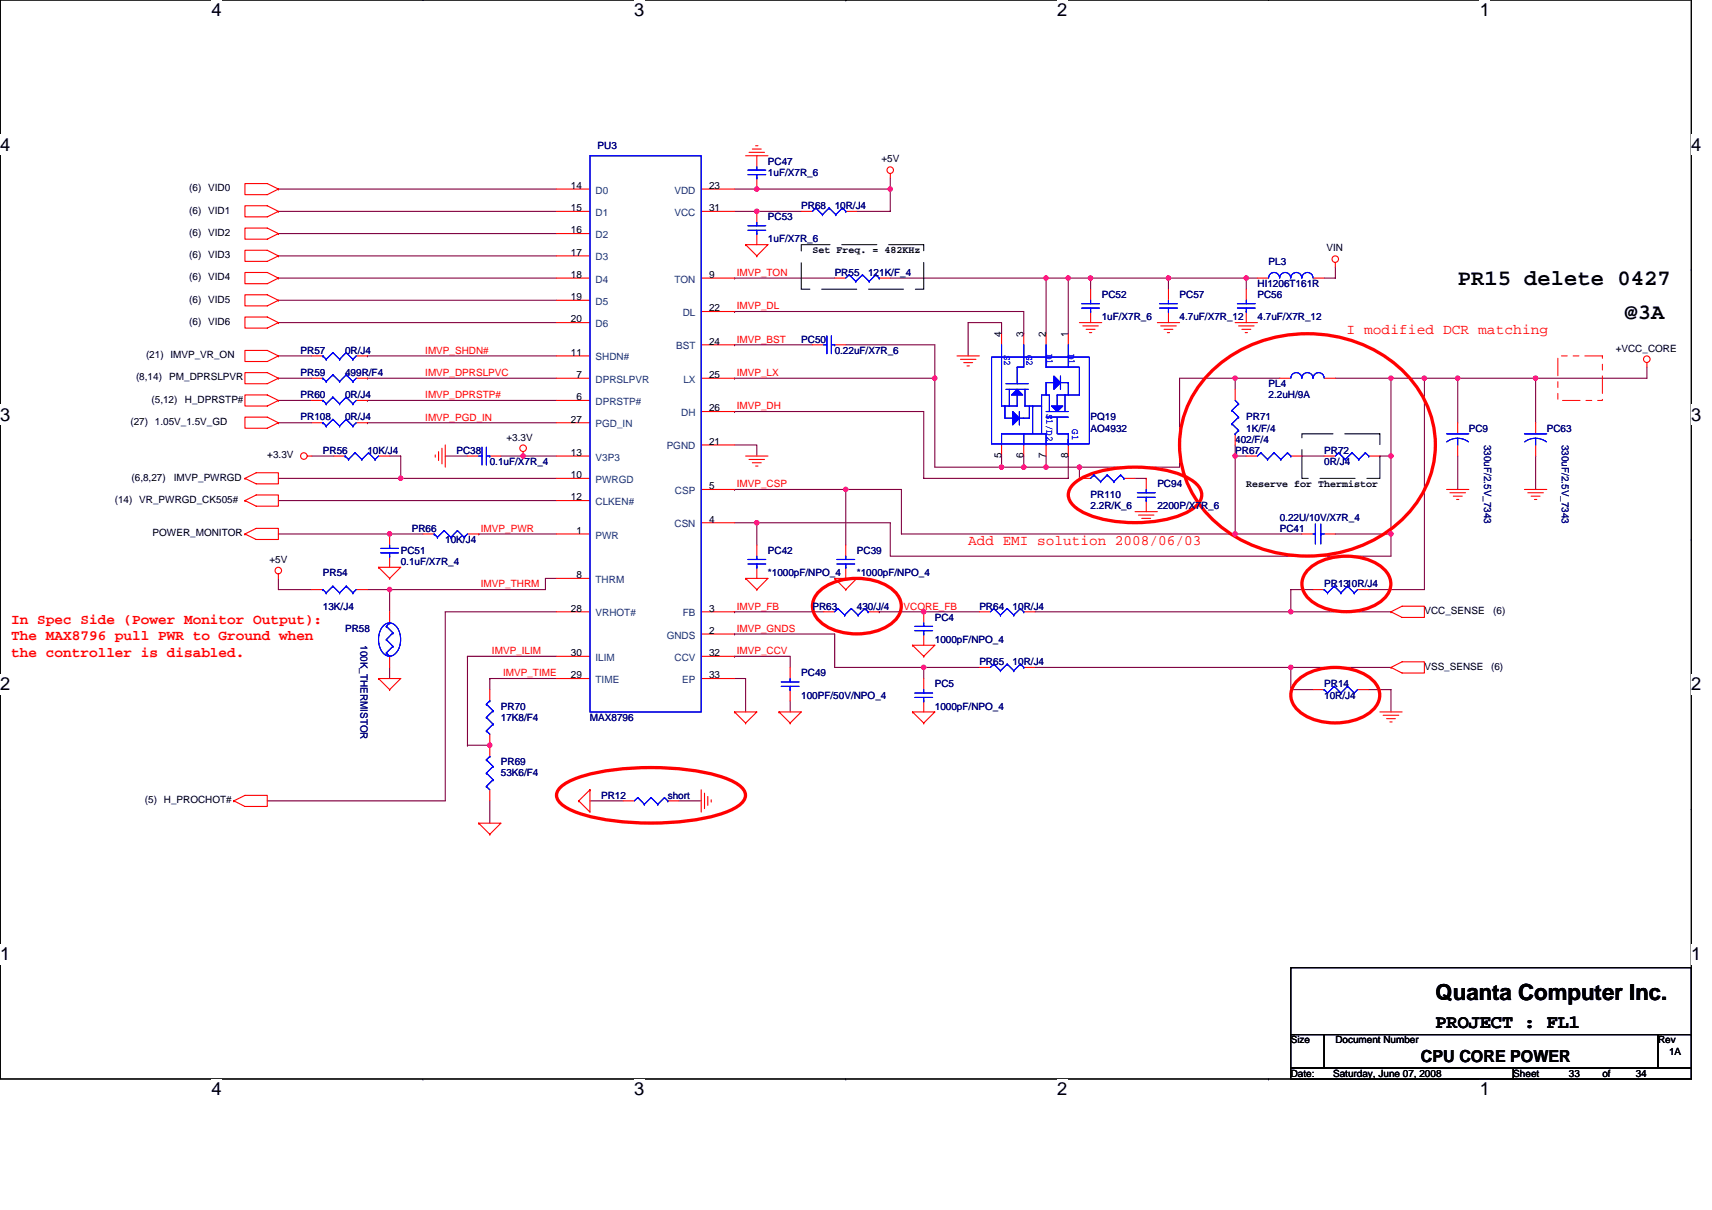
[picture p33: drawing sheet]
<svg xmlns="http://www.w3.org/2000/svg" width="297mm" height="210mm" viewBox="0 0 297 210" stroke-linecap="round" stroke-linejoin="round" font-family="sans-serif">
<defs><g id="words">
<g font-size="3.9">
<text x="252.9" y="49.5">PR15 delete 0427</text>
<text x="281.9" y="55.3">@3A</text>
<text x="249.1" y="173.5">Quanta Computer Inc.</text>
</g>
<text font-size="3.3" x="249.1" y="178.4">PROJECT : FL1</text>
<g font-size="3.2">
<text x="36.7" y="2.8">4</text>
<text x="110" y="2.8">3</text>
<text x="183.4" y="2.8">2</text>
<text x="256.7" y="2.8">1</text>
<text x="0" y="26.2">4</text>
<text x="293.5" y="26.2">4</text>
<text x="0" y="73">3</text>
<text x="293.5" y="73">3</text>
<text x="0" y="119.8">2</text>
<text x="293.5" y="119.8">2</text>
<text x="0" y="166.6">1</text>
<text x="293.5" y="166.6">1</text>
<text x="36.7" y="190.1">4</text>
<text x="110" y="190.1">3</text>
<text x="183.4" y="190.1">2</text>
<text x="256.7" y="190.1">1</text>
</g>
<text font-size="2.9" x="246.5" y="184.3">CPU CORE POWER</text>
<g font-size="2.5" fill="#f00">
<text x="233.6" y="58">I modified DCR matching</text>
<text x="168" y="94.6">Add EMI solution 2008/06/03</text>
<text x="2" y="108.3">In Spec Side (Power Monitor Output):</text>
<text x="2" y="111.1">The MAX8796 pull PWR to Ground when</text>
<text x="2" y="113.9">the controller is disabled.</text>
</g>
<g font-size="1.7" fill="#000080">
<text x="103.7" y="25.9">PU3</text>
<text x="133.2" y="28.6">PC47</text>
<text x="133.2" y="30.5">1uF/X7R_6</text>
<text x="133.2" y="38.2">PC53</text>
<text x="139" y="36.3">PR68</text>
<text x="144.8" y="36.3">10R/J4</text>
<text x="133.2" y="42.1">1uF/X7R_6</text>
<text x="144.8" y="47.9">PR55</text>
<text x="150.6" y="47.9">121K/F_4</text>
<text x="220.1" y="46">PL3</text>
<text x="191.2" y="51.7">PC52</text>
<text x="204.7" y="51.7">PC57</text>
<text x="218.2" y="49.8">HI1206T161R</text>
<text x="218.2" y="51.7">PC56</text>
<text x="139" y="59.5">PC50</text>
<text x="191.2" y="55.6">1uF/X7R_6</text>
<text x="204.7" y="55.6">4.7uF/X7R_12</text>
<text x="218.2" y="55.6">4.7uF/X7R_12</text>
<text x="52.2" y="65.3">PR59</text>
<text x="52.2" y="61.4">PR57</text>
<text x="59.9" y="65.3">499R/F4</text>
<text x="59.9" y="61.4">0R/J4</text>
<text x="144.8" y="61.4">0.22uF/X7R_6</text>
<text x="52.2" y="69.1">PR60</text>
<text x="59.9" y="69.1">0R/J4</text>
<text x="220.1" y="67.2">PL4</text>
<text x="220.1" y="69.1">2.2uH/9A</text>
<text x="52.2" y="73">PR108</text>
<text x="59.9" y="73">0R/J4</text>
<text x="189.2" y="73">PQ19</text>
<text x="189.2" y="74.9">AO4932</text>
<text x="214.3" y="76.8">402/F/4</text>
<text x="216.2" y="73">PR71</text>
<text x="216.2" y="74.9">1K/F/4</text>
<text x="254.8" y="74.9">PC9</text>
<text x="257.5" y="77.2" transform="rotate(90 257.5 77.2)">330uF/2.5V_7343</text>
<text x="268.4" y="74.9">PC63</text>
<text x="271" y="77.2" transform="rotate(90 271 77.2)">330uF/2.5V_7343</text>
<text x="56" y="78.8">PR56</text>
<text x="63.7" y="78.8">10K/J4</text>
<text x="79.2" y="78.8">PC38</text>
<text x="85" y="80.7">0.1uF/X7R_4</text>
<text x="214.3" y="78.8">PR67</text>
<text x="229.8" y="78.8">PR72</text>
<text x="229.8" y="80.7">0R/J4</text>
<text x="189.2" y="86.5">PR110</text>
<text x="189.2" y="88.4">2.2R/K_6</text>
<text x="200.8" y="84.6">PC94</text>
<text x="200.8" y="88.4">2200P/X7R_6</text>
<text x="71.5" y="92.3">PR66</text>
<text x="77.3" y="94.2">10K/J4</text>
<text x="222" y="92.3">PC41</text>
<text x="222" y="90.3">0.22U/10V/X7R_4</text>
<text x="56" y="100">PR54</text>
<text x="69.5" y="96.1">PC51</text>
<text x="69.5" y="98.1">0.1uF/X7R_4</text>
<text x="133.2" y="96.1">PC42</text>
<text x="133.2" y="100">*1000pF/NPO_4</text>
<text x="148.7" y="96.1">PC39</text>
<text x="148.7" y="100">*1000pF/NPO_4</text>
<text x="229.8" y="101.9">PR1310R/J4</text>
<text x="56" y="105.8">13K/J4</text>
<text x="141" y="105.8">PR63</text>
<text x="148.7" y="105.8">430/J/4</text>
<text x="162.2" y="107.7">PC4</text>
<text x="169.9" y="105.8">PR64</text>
<text x="175.7" y="105.8">10R/J4</text>
<text x="59.9" y="109.6">PR58</text>
<text x="62.5" y="112" transform="rotate(90 62.5 112)">100K_THERMISTOR</text>
<text x="162.2" y="111.6">1000pF/NPO_4</text>
<text x="139" y="117.4">PC49</text>
<text x="162.2" y="119.3">PC5</text>
<text x="169.9" y="115.4">PR65</text>
<text x="175.7" y="115.4">10R/J4</text>
<text x="229.8" y="119.3">PR14</text>
<text x="86.9" y="123.2">PR70</text>
<text x="86.9" y="125.1">17K8/F4</text>
<text x="102.4" y="125.1">MAX8796</text>
<text x="139" y="121.2">100PF/50V/NPO_4</text>
<text x="162.2" y="123.2">1000pF/NPO_4</text>
<text x="229.8" y="121.2">10R/J4</text>
<text x="86.9" y="132.8">PR69</text>
<text x="86.9" y="134.7">53K6/F4</text>
<text x="104.3" y="138.6">PR12</text>
<text x="115.9" y="138.6">short</text>
</g>
<g font-size="1.7">
<text x="152.9" y="28.2">+5V</text>
<text x="32.8" y="33.2">(6) VID0</text>
<text x="99.1" y="32.8">14</text>
<text x="123" y="32.8">23</text>
<text x="32.8" y="37.1">(6) VID1</text>
<text x="32.8" y="40.9">(6) VID2</text>
<text x="99.1" y="36.7">15</text>
<text x="99.1" y="40.5">16</text>
<text x="123" y="36.7">31</text>
<text x="32.8" y="44.8">(6) VID3</text>
<text x="99.1" y="44.4">17</text>
<text x="141" y="43.9">Set Freq. = 482KHz</text>
<text x="230.1" y="43.6">VIN</text>
<text x="32.8" y="48.6">(6) VID4</text>
<text x="32.8" y="52.5">(6) VID5</text>
<text x="99.1" y="48.2">18</text>
<text x="99.1" y="52.1">19</text>
<text x="123" y="48.2">9</text>
<text x="32.8" y="56.4">(6) VID6</text>
<text x="99.1" y="56">20</text>
<text x="123" y="59.8">24</text>
<text x="123" y="54">22</text>
<text x="173.8" y="58.5" transform="rotate(-90 173.8 58.5)">4</text>
<text x="177.6" y="58.5" transform="rotate(-90 177.6 58.5)">3</text>
<text x="181.5" y="58.5" transform="rotate(-90 181.5 58.5)">2</text>
<text x="185.3" y="58.5" transform="rotate(-90 185.3 58.5)">1</text>
<text x="25.3" y="62.2">(21) IMVP_VR_ON</text>
<text x="99.1" y="61.7">11</text>
<text x="100" y="65.6">7</text>
<text x="123" y="65.6">25</text>
<text x="280.3" y="61">+VCC_CORE</text>
<text x="23.6" y="66">(8,14)</text>
<text x="26.3" y="69.9">(5,12)</text>
<text x="29.4" y="66">PM_DPRSLPVR</text>
<text x="32.1" y="69.9">H_DPRSTP#</text>
<text x="100" y="69.5">6</text>
<text x="123" y="71.4">26</text>
<text x="22.6" y="73.7">(27) 1.05V_1.5V_GD</text>
<text x="87.9" y="76.5">+3.3V</text>
<text x="99.1" y="73.3">27</text>
<text x="123" y="77.2">21</text>
<text x="22.8" y="83.4">(6,8,27)</text>
<text x="30.2" y="83.4">IMVP_PWRGD</text>
<text x="46.4" y="79.5">+3.3V</text>
<text x="99.1" y="79.1">13</text>
<text x="99.1" y="83">10</text>
<text x="173.8" y="79.5" transform="rotate(-90 173.8 79.5)">5</text>
<text x="177.6" y="79.5" transform="rotate(-90 177.6 79.5)">6</text>
<text x="181.5" y="79.5" transform="rotate(-90 181.5 79.5)">7</text>
<text x="185.3" y="79.5" transform="rotate(-90 185.3 79.5)">8</text>
<text x="19.9" y="87.2">(14) VR_PWRGD_CK505#</text>
<text x="99.1" y="86.8">12</text>
<text x="123" y="84.9">5</text>
<text x="216.2" y="84.4">Reserve for Thermistor</text>
<text x="26.5" y="93">POWER_MONITOR</text>
<text x="100" y="92.6">1</text>
<text x="123" y="90.7">4</text>
<text x="46.8" y="97.7">+5V</text>
<text x="100" y="100.4">8</text>
<text x="99.1" y="106.2">28</text>
<text x="123" y="106.2">3</text>
<text x="247.1" y="106.6">VCC_SENSE</text>
<text x="259.1" y="106.6">(6)</text>
<text x="99.1" y="113.9">30</text>
<text x="123" y="113.9">32</text>
<text x="123" y="110">2</text>
<text x="99.1" y="117.7">29</text>
<text x="123" y="117.7">33</text>
<text x="247.1" y="116.2">VSS_SENSE</text>
<text x="258.7" y="116.2">(6)</text>
<text x="25.1" y="139.4">(5) H_PROCHOT#</text>
<text x="224" y="181.1">Size</text>
<text x="231.7" y="181.1">Document Number</text>
<text x="287.7" y="181.1">Rev</text>
<text x="289.6" y="183">1A</text>
<text x="224" y="186.9">Date:</text>
<text x="231.3" y="186.9">Saturday, June 07, 2008</text>
<text x="262.6" y="186.9">Sheet</text>
<text x="272.2" y="186.9">33</text>
<text x="278" y="186.9">of</text>
<text x="283.8" y="186.9">34</text>
</g>
<g font-size="1.7" fill="#004080">
<text x="103.3" y="33.6">D0</text>
<text x="117" y="33.6">VDD</text>
<text x="103.3" y="37.5">D1</text>
<text x="103.3" y="41.3">D2</text>
<text x="117" y="37.5">VCC</text>
<text x="103.3" y="45.2">D3</text>
<text x="103.3" y="49">D4</text>
<text x="103.3" y="52.9">D5</text>
<text x="117" y="49">TON</text>
<text x="103.3" y="56.8">D6</text>
<text x="118.5" y="54.8">DL</text>
<text x="103.3" y="62.5">SHDN#</text>
<text x="117.3" y="60.6">BST</text>
<text x="103.3" y="66.4">DPRSLPVR</text>
<text x="103.3" y="70.3">DPRSTP#</text>
<text x="118.6" y="66.4">LX</text>
<text x="103.3" y="74.1">PGD_IN</text>
<text x="115.7" y="78">PGND</text>
<text x="118.2" y="72.2">DH</text>
<text x="103.3" y="79.9">V3P3</text>
<text x="103.3" y="83.8">PWRGD</text>
<text x="103.3" y="87.7">CLKEN#</text>
<text x="117.1" y="85.7">CSP</text>
<text x="103.3" y="93.5">PWR</text>
<text x="117" y="91.5">CSN</text>
<text x="103.3" y="101.2">THRM</text>
<text x="103.3" y="107">VRHOT#</text>
<text x="118.5" y="107">FB</text>
<text x="115.7" y="110.8">GNDS</text>
<text x="103.3" y="118.5">TIME</text>
<text x="103.3" y="114.7">ILIM</text>
<text x="117" y="114.7">CCV</text>
<text x="118.4" y="118.5">EP</text>
</g>
<g font-size="1.7" fill="#f00">
<text x="127.8" y="47.9">IMVP_TON</text>
<text x="127.8" y="53.7">IMVP_DL</text>
<text x="127.8" y="59.5">IMVP_BST</text>
<text x="73.8" y="61.4">IMVP_SHDN#</text>
<text x="73.8" y="65.3">IMVP_DPRSLPVC</text>
<text x="127.8" y="65.3">IMVP_LX</text>
<text x="73.8" y="69.1">IMVP_DPRSTP#</text>
<text x="127.8" y="71">IMVP_DH</text>
<text x="73.8" y="73">IMVP_PGD_IN</text>
<text x="127.8" y="84.6">IMVP_CSP</text>
<text x="83.4" y="92.3">IMVP_PWR</text>
<text x="83.4" y="101.9">IMVP_THRM</text>
<text x="127.8" y="105.8">IMVP_FB</text>
<text x="156.8" y="105.8">VCORE_FB</text>
<text x="85.4" y="113.5">IMVP_ILIM</text>
<text x="127.8" y="113.5">IMVP_CCV</text>
<text x="127.8" y="109.6">IMVP_GNDS</text>
<text x="87.3" y="117.4">IMVP_TIME</text>
</g>
<g font-size="1.7" fill="#00f">
<text x="174.2" y="61.6" transform="rotate(90 174.2 61.6)">S2</text>
<text x="178.1" y="61.6" transform="rotate(90 178.1 61.6)">G2</text>
<text x="181.6" y="61.4" transform="rotate(90 181.6 61.4)">D1</text>
<text x="185.4" y="61.4" transform="rotate(90 185.4 61.4)">D1</text>
<text x="181.6" y="71.8" transform="rotate(90 181.6 71.8)">S1/D2</text>
<text x="186" y="74.5" transform="rotate(90 186 74.5)">G1</text>
</g>
</g></defs>
<path d="M0 0h293.5v187.2h-293.5z" fill="none" stroke="#000" stroke-width=".19"/>
<g fill="#fff">
<path d="M36.7 0h1.8v3.5h-1.8z"/>
<path d="M36.7 187.2h1.8v3.6h-1.8z"/>
</g>
<path d="M73.4 0h.1M73.4 187.2h.1" fill="none" stroke="#000" stroke-width=".19"/>
<g fill="#fff">
<path d="M110 0h1.8v3.5h-1.8z"/>
<path d="M110 187.2h1.8v3.6h-1.8z"/>
</g>
<path d="M146.7 0h.1M146.7 187.2h.1" fill="none" stroke="#000" stroke-width=".19"/>
<path d="M146.7 0h.1" fill="none" stroke="#000" stroke-width=".17"/>
<g fill="#fff">
<path d="M183.4 0h1.8v3.5h-1.8z"/>
<path d="M183.4 187.2h1.8v3.6h-1.8z"/>
</g>
<path d="M220.1 0h.1M220.1 187.2h.1" fill="none" stroke="#000" stroke-width=".19"/>
<g fill="#fff">
<path d="M256.7 0h1.8v3.5h-1.8z"/>
<path d="M256.7 187.2h1.8v3.6h-1.8z"/>
<path d="M0 23.4h1.8v3.5h-1.8z"/>
<path d="M293.5 23.4h1.7v3.5h-1.7z"/>
<path d="M0 70.2h1.8v3.5h-1.8z"/>
<path d="M293.5 70.2h1.7v3.5h-1.7z"/>
</g>
<path d="M0 46.8h.1M293.5 46.8h.1" fill="none" stroke="#000" stroke-width=".19"/>
<g fill="#fff">
<path d="M0 117h1.8v3.5h-1.8z"/>
<path d="M293.5 117h1.7v3.5h-1.7z"/>
</g>
<path d="M0 93.6h.1M293.5 93.6h.1" fill="none" stroke="#000" stroke-width=".19"/>
<g fill="#fff">
<path d="M0 163.8h1.8v3.5h-1.8z"/>
<path d="M293.5 163.8h1.7v3.5h-1.7z"/>
</g>
<path d="M0 140.4h.1M293.5 140.4h.1M224 167.9h69.5v11.6h-69.5zM224 179.5h5.8v5.8h-5.8zM229.8 179.5h57.9v5.8h-57.9zM287.7 179.5h5.8v5.8h-5.8zM224 185.3h38.6v1.9h-38.6zM262.6 185.3h30.9v1.9h-30.9z" fill="none" stroke="#000" stroke-width=".19"/>
<g fill="none" stroke="#800040" stroke-width=".19">
<path d="M48.3 36.7h48.3M48.3 32.8h48.3M127.4 32.8h3.9M127.4 36.7h3.9M131.3 36.7h.1M131.3 32.8h23.2v3.9h-5.8M131.3 32.8h.1M131.3 36.7h7.7M154.5 30.9v1.9M48.3 56h48.3M48.3 52.1h48.3M48.3 48.3h48.3"/>
<path d="M48.3 44.4h48.3M48.3 40.5h48.3M127.4 59.8h.1M127.4 48.3h.1M127.4 54.1h.1M127.4 54.1h50.2v3.8M127.4 59.8h13.6M127.4 48.3h17.4M146.7 59.8h15.5v5.8M154.5 48.3h27M173.8 57.9v-1.9h-5.8v5.8M181.5 48.3v9.6"/>
<path d="M181.5 48.3h3.9v9.6M181.5 48.3h.1M185.4 48.3h.1M185.4 48.3h32.8M189.2 48.3v1.9M189.2 48.3h.1M202.7 48.3v1.9M202.7 48.3h.1M216.2 48.3v1.9M216.2 48.3h.1M231.7 46.3v2h-1.9M48.3 73.4h5.8"/>
<path d="M48.3 69.5h5.8M48.3 65.6h5.8M48.3 61.8h5.8M54.1 79.1h3.9M63.8 61.8h.1M63.8 65.6h.1M63.8 69.5h.1M63.8 73.4h.1M63.8 61.8h32.8M63.8 65.6h32.8M63.8 69.5h32.8M63.8 73.4h32.8"/>
<path d="M67.6 79.1h1.9v3.9M77.3 79.1h3.8M86.9 79.1h3.9M90.8 79.1h.1M90.8 79.1h5.8M127.4 71.4h.1M127.4 65.6h.1M127.4 77.2h3.9v1.9M127.4 71.4h32.9v11.6h25.1v-3.9M127.4 65.6h34.8M162.2 65.6h.1M162.2 65.6v15.5h11.6"/>
<path d="M173.8 79.1v2M177.6 79.1v2M181.5 79.1v2M214.3 79.1h.1M214.3 79.1h1.9M214.3 77.2v1.9M214.3 65.6h-9.6v15.5h-17.4M214.3 65.6h.1M214.3 65.6v2M214.3 65.6h7.7M214.3 79.1v13.6M225.9 79.1h3.9"/>
<path d="M231.7 65.6h9.6M239.4 79.1h.1M239.4 79.1h1.9M241.3 79.1v13.6M241.3 79.1h.1M241.3 65.6h5.8M241.3 65.6v13.5M247.1 65.6h5.8M247.1 65.6v36.7h-9.6M247.1 65.6h.1M252.9 65.6v7.8M252.9 65.6h13.5v7.8"/>
<path d="M252.9 65.6h.1M252.9 79.1v5.8M266.4 65.6h.1M266.4 79.1v5.8M285.7 63.7v1.9h-19.3M48.3 86.9h48.3M48.3 92.7h19.3M48.3 83h21.2M67.6 92.7h.1M67.6 92.7h5.8M69.5 83h.1M69.5 83h27.1"/>
<path d="M83.1 92.7h.1M83.1 92.7h13.5M127.4 84.9h29v7.8h57.9M127.4 84.9h.1M127.4 90.7h3.9M131.3 90.7h.1M131.3 90.7v3.9M131.3 90.7h23.2v5.8h86.8v-3.8M146.7 84.9h.1M146.7 84.9v9.7M173.8 81.1h.1M173.8 81.1h7.7"/>
<path d="M177.6 81.1h.1M181.5 81.1h5.8v1.9M181.5 81.1h.1M187.3 81.1h.1M196.9 83h2M198.9 83h.1M214.3 92.7h11.6M231.7 92.7h9.6M241.3 92.7h.1M48.3 100.4v1.9h5.8M63.8 102.3h3.8M67.6 102.3h.1"/>
<path d="M67.6 115.8v2M67.6 102.3v3.9M81.1 113.9h.1M81.1 113.9v15.4M81.1 113.9h15.5M85 117.8h.1M85 117.8v1.9M85 117.8h11.6M96.6 106.2h-19.3v32.8h-30.9M96.6 100.4h-2v1.9h-27M127.4 117.8h2v5.7M127.4 113.9h.1"/>
<path d="M127.4 113.9h9.7v1.9M127.4 110h.1M127.4 106.2h.1M127.4 110h17.4v5.8h15.5M127.4 106.2h15.5M152.5 106.2h.1M152.5 106.2h17.4M160.3 106.2h.1M160.3 115.8h.1M160.3 115.8v2M160.3 115.8h9.6M179.6 106.2h44.4"/>
<path d="M179.6 115.8h44.4M224 106.2h.1M224 115.8h.1M224 115.8v3.9h3.8M224 115.8h17.3M227.8 102.3h-3.8v3.9h17.3M237.5 119.7h3.8v3.8M81.1 129.3h.1M81.1 129.3h3.9M85 139v3.9M102.4 139h5.7M117.8 139h3.9"/>
<path d="M137.1 121.6v1.9"/>
</g>
<g fill="#f0f" stroke="#f0f" stroke-width=".19">
<circle cx="69.5" cy="83" r=".38"/>
<circle cx="85" cy="129.3" r=".38"/>
<circle cx="131.3" cy="90.7" r=".38"/>
<circle cx="146.7" cy="84.9" r=".38"/>
<circle cx="67.6" cy="102.3" r=".38"/>
<circle cx="131.3" cy="36.7" r=".38"/>
<circle cx="214.3" cy="92.6" r=".38"/>
<circle cx="214.3" cy="79.1" r=".37"/>
<circle cx="67.6" cy="92.6" r=".38"/>
<circle cx="241.3" cy="92.6" r=".38"/>
<circle cx="160.3" cy="106.2" r=".38"/>
<circle cx="160.3" cy="115.8" r=".38"/>
<circle cx="223.9" cy="106.2" r=".38"/>
<circle cx="154.5" cy="32.8" r=".38"/>
<circle cx="131.3" cy="32.8" r=".38"/>
<circle cx="252.9" cy="65.6" r=".38"/>
<circle cx="266.4" cy="65.6" r=".38"/>
<circle cx="90.8" cy="79.1" r=".38"/>
<circle cx="216.2" cy="48.2" r=".38"/>
<circle cx="189.2" cy="48.2" r=".38"/>
<circle cx="202.7" cy="48.2" r=".38"/>
<circle cx="185.3" cy="48.2" r=".38"/>
<circle cx="181.5" cy="48.2" r=".38"/>
<circle cx="162.2" cy="65.6" r=".38"/>
<circle cx="187.3" cy="81.1" r=".38"/>
<circle cx="173.8" cy="81.1" r=".38"/>
<circle cx="177.6" cy="81.1" r=".38"/>
<circle cx="214.3" cy="65.6" r=".37"/>
<circle cx="223.9" cy="115.8" r=".38"/>
<circle cx="241.3" cy="79.1" r=".37"/>
<circle cx="241.3" cy="65.6" r=".37"/>
<circle cx="247.1" cy="65.6" r=".38"/>
<circle cx="181.5" cy="81.1" r=".38"/>
</g>
<g fill="none" stroke="#f00" stroke-width=".19">
<path d="M42.5 31.9h3.9l1.9 .9-1.9 1h-3.9zM42.5 35.7h3.9l1.9 1-1.9 .9h-3.9zM42.5 39.6h3.9l1.9 .9-1.9 1h-3.9zM48.3 32.8h.1M48.3 36.7h.1M96.6 32.8h5.8M96.6 36.7h5.8M121.7 32.8h5.7M121.7 36.7h5.7M129.4 27h3.8M130 26.4h2.6M130.5 25.9h1.6"/>
<path d="M131.1 25.3h.4M131.3 27v2M131.3 30.9v1.9M131.3 36.7v1.9M139 36.7h2M146.7 36.7h2M154.5 30.1v.8M42.5 43.4h3.9l1.9 1-1.9 1h-3.9zM42.5 47.3h3.9l1.9 1-1.9 .9h-3.9zM42.5 51.2h3.9l1.9 .9-1.9 1h-3.9zM42.5 55h3.9l1.9 1-1.9 .9h-3.9zM48.3 40.5h.1"/>
<path d="M48.3 44.4h.1M48.3 48.3h.1M48.3 52.1h.1M48.3 56h.1M96.6 48.3h5.8M96.6 40.5h5.8M96.6 44.4h5.8M96.6 52.1h5.8M96.6 56h5.8M121.7 59.8h5.7M121.7 48.3h5.7M121.7 54.1h5.7"/>
<path d="M129.4 42.5h3.8l-1.9 1.9M129.4 42.5h.1M129.4 42.5l1.9 1.9M131.3 44.4h.1M131.3 40.5v2M141 59.8h1.9M144.8 59.8h1.9M144.8 48.3h1.9M152.5 48.3h2M173.8 57.9v1.9M177.6 57.9v1.9M181.5 57.9v1.9"/>
<path d="M185.4 57.9v1.9M187.3 56h3.9M187.9 56.6h2.7M188.4 57.1h1.6M189 57.7h.4M189.2 50.2v1.9M189.2 54.1v1.9M200.8 56h3.9M201.4 56.6h2.7M202 57.1h1.5M202.5 57.7h.4M202.7 50.2v1.9"/>
<path d="M202.7 54.1v1.9M214.3 56h3.9M214.9 56.6h2.7M215.5 57.1h1.5M216 57.7h.4M216.2 50.2v1.9M216.2 54.1v1.9M218.2 48.3h1.9M227.8 48.3h2M231.7 45.6v.7M42.5 60.8h3.9l1.9 1-1.9 .9h-3.9zM42.5 64.7h3.9l1.9 .9-1.9 1h-3.9z"/>
<path d="M42.5 68.5h3.9l1.9 1-1.9 1h-3.9zM42.5 72.4h3.9l1.9 1-1.9 .9h-3.9zM48.3 61.8h.1M48.3 65.6h.1M48.3 69.5h.1M48.3 73.4h.1M53.3 79.1h.8M54.1 65.6h1.9M54.1 69.5h1.9M54.1 73.4h1.9M54.1 61.8h1.9M58 79.1h1.9"/>
<path d="M61.8 65.6h2M61.8 69.5h2M61.8 73.4h2M61.8 61.8h2M65.7 79.1h1.9M75.5 79v.3M76.1 78.4v1.5M76.7 77.8v2.7M77.3 77.2v3.9M81.1 79.1h2M85 79.1h1.9M90.8 78.4v.7"/>
<path d="M96.6 65.6h5.8M96.6 69.5h5.8M96.6 73.4h5.8M96.6 61.8h5.8M96.6 79.1h5.8M121.7 65.6h5.7M121.7 71.4h5.7M121.7 77.2h5.7M129.4 79.1h3.8M130 79.7h2.6M166 61.8h3.9M166.6 62.4h2.7"/>
<path d="M167.2 62.9h1.6M167.8 63.5h.4M173.8 77.2v1.9M177.6 77.2v1.9M181.5 77.2v1.9M185.4 77.2v1.9M214.3 67.6v1.9M214.3 75.3v1.9M216.2 79.1h2M222 65.6h2M224 79.1h1.9M229.8 65.6h1.9"/>
<path d="M229.8 79.1h1.9M237.5 79.1h1.9M252.9 73.4v1.9M252.9 77.2v1.9M266.4 73.4v1.9M266.4 77.2v1.9M285.7 62.9v.8M42.5 83l1.9-1h3.9v2h-3.9zM42.5 83h.1M42.5 86.9l1.9-1h3.9v1.9h-3.9zM42.5 86.9h.1M42.5 92.7l1.9-1h3.9v1.9h-3.9z"/>
<path d="M42.5 92.7h.1M48.3 99.6v.8M65.7 98.4h3.8l-1.9 2M65.7 98.4h.1M65.7 98.4l1.9 2M67.6 92.7v1.9M67.6 96.5v1.9M73.4 92.7h1.9M81.1 92.7h2M96.6 83h5.8M96.6 86.9h5.8M96.6 92.7h5.8"/>
<path d="M121.7 84.9h5.7M121.7 90.7h5.7M130.5 80.3h1.6M131.1 80.9h.4M131.3 94.6v1.9M131.3 98.4v2M146.7 94.6v1.9M146.7 98.4v2M187.3 83h1.9M195 83h1.9M196.9 88.8h3.9M197.5 89.4h2.7"/>
<path d="M198.1 90h1.5M198.7 90.5h.4M198.9 83v1.9M198.9 86.9v1.9M199.1 90.5h.1M225.9 92.7h1.9M229.8 92.7h1.9M251 84.9h3.8M251.6 85.5h2.7M252.2 86.1h1.5M252.7 86.7h.4M264.5 84.9h3.9"/>
<path d="M265.1 85.5h2.7M265.7 86.1h1.5M266.2 86.7h.4M54.1 102.3h1.9M61.8 102.3h2M65.7 117.8h3.8l-1.9 1.9M65.7 117.8h.1M65.7 117.8l1.9 1.9M67.6 119.7h.1M67.6 100.4h.1M67.6 106.2v1.9M67.6 113.9v1.9"/>
<path d="M85 119.7v1.9M96.6 106.2h5.8M96.6 117.8h5.8M96.6 113.9h5.8M96.6 100.4h5.8M121.7 106.2h5.7M121.7 117.8h5.7M121.7 113.9h5.7M121.7 110h5.7M129.4 100.4h3.8l-1.9 1.9M129.4 100.4h.1M129.4 100.4l1.9 1.9"/>
<path d="M131.3 102.3h.1M137.1 115.8v2M137.1 119.7v1.9M142.9 106.2h1.9M144.8 100.4h3.9l-2 1.9M144.8 100.4h.1M144.8 100.4l1.9 1.9M146.7 102.3h.1M150.6 106.2h1.9M158.3 112h3.9l-1.9 1.9M158.3 112h.1M158.3 112l2 1.9"/>
<path d="M160.3 113.9h.1M160.3 106.2v1.9M160.3 110v2M160.3 117.8v1.9M169.9 106.2h1.9M169.9 115.8h1.9M177.6 106.2h2M177.6 115.8h2M227.8 102.3h2M227.8 119.7h2M235.5 102.3h2M235.5 119.7h2"/>
<path d="M241.3 106.2l2-1h3.8v1.9h-3.8zM241.3 106.2h.1M241.3 115.8l2-.9h3.8v1.9h-3.8zM241.3 115.8h.1M40.6 139l1.9-1h3.9v2h-3.9zM40.6 139h.1M85 127.4v3.9M85 137.1v1.9M100.4 139h.1M102.4 137.1v3.8l-2-1.9M102.4 137.1h.1M102.4 137.1l-2 1.9"/>
<path d="M108.1 139h2M115.9 139h1.9M121.7 137.1v3.8M122.2 137.6v2.7M122.8 138.2v1.6M123.4 138.8v.4M127.4 123.5h3.9l-1.9 2M127.4 123.5h.1M127.4 123.5l2 2M129.4 125.5h.1M135.2 123.5h3.8l-1.9 2M135.2 123.5h.1"/>
<path d="M135.2 123.5l1.9 2M137.1 125.5h.1M158.3 123.5h3.9l-1.9 2M158.3 123.5h.1M158.3 123.5l2 2M160.3 125.5h.1M160.3 121.6v1.9M239.4 123.5h3.9M240 124.1h2.7M240.6 124.7h1.5M241.1 125.3h.4M83.1 142.9h3.8l-1.9 1.9"/>
<path d="M83.1 142.9h.1M83.1 142.9l1.9 1.9M85 144.8h.1"/>
<circle cx="154.5" cy="29.5" r=".57"/>
<circle cx="231.7" cy="45" r=".57"/>
<circle cx="52.7" cy="79.1" r=".57"/>
<circle cx="90.8" cy="77.8" r=".57"/>
<circle cx="285.7" cy="62.3" r=".57"/>
<circle cx="48.3" cy="99" r=".57"/>
</g>
<path d="M139 42.5h21.3v7.7h-21.3zM225.9 75.3h13.5v7.7h-13.5z" fill="none" stroke="#000" stroke-width=".17" stroke-dasharray="6.1 2"/>
<path d="M210.5 64.1a24.5 24.5 0 0 1 32.7 0 17.5 17.5 0 0 1 0 26.2 24.5 24.5 0 0 1-32.7 0 17.5 17.5 0 0 1 0-26.2zM186.3 84a12 12 0 0 1 6.1-2.6 23.4 23.4 0 0 1 13.7 1.5 4 4 0 0 1 2.4 3 3.1 3.1 0 0 1-1.6 2.4 18.4 18.4 0 0 1-10 2.4 18.4 18.4 0 0 1-10-2.4 2.89 2.89 0 0 1-1.4-3.1l.3-.6zM227.4 98.5a10.9 10.9 0 0 1 12.4 0 3.5 3.5 0 0 1 0 5.7 10.8 10.8 0 0 1-12.4 0 3.5 3.5 0 0 1 0-5.7zM142.4 102.3a10.8 10.8 0 0 1 12.5 0 3.5 3.5 0 0 1 0 5.7 10.8 10.8 0 0 1-12.5 0 3.5 3.5 0 0 1 0-5.7zM225.4 117.8a10.9 10.9 0 0 1 12.5 0 3.5 3.5 0 0 1 0 5.7 10.8 10.8 0 0 1-12.5 0 3.5 3.5 0 0 1 0-5.7zM97 136.9a10.9 10.9 0 0 1 5.7-2.6 49.5 49.5 0 0 1 21.8 .3 9.7 9.7 0 0 1 4.4 2.3 1.77 1.77 0 0 1-.5 2.7 15.8 15.8 0 0 1-6.7 2.5 49.2 49.2 0 0 1-20.3-.7 9.6 9.6 0 0 1-4.4-2.3 1.63 1.63 0 0 1 0-2.2z" fill="none" stroke="#f00" stroke-width=".57"/>
<path d="M270.3 61.8h7.7v7.7h-7.7z" fill="none" stroke="#f00" stroke-width=".17" stroke-dasharray="3 1 1 1 1 1"/>
<g fill="none" stroke="#00f" stroke-width=".19">
<path d="M102.4 27h19.3v96.5h-19.3zM129.8 39.2h3.1M129.8 40h3.1M129.8 29.5h3.1M129.8 30.3h3.1M131.3 38.6v.6M131.3 29v.5M131.3 30.9h.1M131.3 30.3v.6M131.3 40v.5M141.5 36.1h.1M141.5 36.1l-.5 .6"/>
<path d="M141.5 36.1l1.2 1.2M142.7 37.3h.1M143.8 36.1h.1M143.8 36.1l-1.1 1.2M143.8 36.1l1.2 1.2M145 37.3h.1M146.2 36.1h.1M146.2 36.1l-1.2 1.2M146.2 36.1l.5 .6M146.7 36.7h.1M131.3 40.5h.1M142.9 59.8h.6"/>
<path d="M143.5 58.3v3.1M144.2 58.3v3.1M144.2 59.8h.6M144.8 59.8h.1M147.3 47.7h.1M147.3 47.7l-.6 .6M147.3 47.7l1.2 1.1M148.5 48.8h.1M149.6 47.7h.1M149.6 47.7l-1.1 1.1M149.6 47.7l1.2 1.1M150.8 48.8h.1"/>
<path d="M152 47.7h.1M152 47.7l-1.2 1.1M152 47.7l.5 .6M152.5 48.3h.1M173.8 59.8v10.7h.5M177.6 59.8v3.9h-1.1v2.9M181.5 59.8v3.9h3.9v-3.9M187.7 52.7h3.1M187.7 53.5h3.1M189.2 52.1v.6M189.2 54.1h.1M189.2 53.5v.6"/>
<path d="M201.2 52.7h3.1M201.2 53.5h3.1M202.7 52.1v.6M202.7 54.1h.1M202.7 53.5v.6M214.7 52.7h3.1M214.7 53.5h3.1M216.2 52.1v.6M216.2 54.1h.1M216.2 53.5v.6M220.1 48.2a.95 .95 0 0 1 1-.9 .95 .95 0 0 1 .9 .9M222 48.2a.95 .95 0 0 1 1-.9 .95 .95 0 0 1 .9 .9 .96 .96 0 0 1 1-.9 .96 .96 0 0 1 1 .9"/>
<path d="M225.9 48.2a.96 .96 0 0 1 1-.9 .96 .96 0 0 1 .9 .9M56 69.5h.1M56 65.6h.1M56 73.4h.1M56 61.8h.1M56 69.5l.6 .6M56 65.6l.6 .6M56 73.4l.6 .5M56 61.8l.6 .6M56.6 70.1h.1M56.6 66.2h.1M56.6 73.9h.1"/>
<path d="M56.6 62.4h.1M57.8 68.9h.1M57.8 65h.1M57.8 72.8h.1M57.8 61.2h.1M57.8 68.9l1.1 1.2M57.8 68.9l-1.2 1.2M57.8 65l1.1 1.2M57.8 65l-1.2 1.2M57.8 72.8l1.1 1.1M57.8 72.8l-1.2 1.1M57.8 61.2l1.1 1.2"/>
<path d="M57.8 61.2l-1.2 1.2M58.9 70.1h.1M58.9 66.2h.1M58.9 73.9h.1M58.9 62.4h.1M59.9 79.1h.1M59.9 79.1l.6 .6M60.1 68.9h.1M60.1 65h.1M60.1 72.8h.1M60.1 61.2h.1M60.1 68.9l1.1 1.2"/>
<path d="M60.1 68.9l-1.2 1.2M60.1 65l1.1 1.2M60.1 65l-1.2 1.2M60.1 72.8l1.1 1.1M60.1 72.8l-1.2 1.1M60.1 61.2l1.1 1.2M60.1 61.2l-1.2 1.2M60.5 79.7h.1M61.2 70.1h.1M61.2 66.2h.1M61.2 73.9h.1M61.2 62.4h.1"/>
<path d="M61.6 78.6h.1M61.6 78.6l1.2 1.1M61.6 78.6l-1.1 1.1M61.8 69.5l-.6 .6M61.8 65.6l-.6 .6M61.8 73.4l-.6 .5M61.8 61.8l-.6 .6M62.8 79.7h.1M63.9 78.6h.1M63.9 78.6l1.2 1.1M63.9 78.6l-1.1 1.1M65.1 79.7h.1"/>
<path d="M65.7 79.1l-.6 .6M83.1 79.1h.5M83.6 77.6v3.1M84.4 77.6v3.1M84.4 79.1h.6M85 79.1h.1M172 62h17v15h-17zM174.3 70.5h.8M174.3 70.5v2.1h1.4M174.5 67.6h3.9M174.5 66.6h3.9M175.1 67.6v2.9"/>
<path d="M176.5 68.5v2h-1.4M176.9 71.4v2.3M177.6 75.3v1.9M177.6 75.3h3.1M177.6 75.3h-3.8v1.9M177.8 67.6v2.9h2.9M178.6 70.5v2.1h-1.7M179.2 70.5h.1M179.2 70.5v4.8M181.5 72.4h3.9M181.5 71.4h3.9M181.5 68.5h.6v2.9"/>
<path d="M182.9 66.4h-1.4v2.1h-.8v6.8h.8v1.9M183.4 72.4v2.9h2v1.9v-1M184 66.4h1.4v2.1M184 65.3v2.3M184.8 68.5h-1.4v2M185.4 63.7h1.9v4.8h-2.5v2.9M213.7 71.2h.1M213.7 73.6h.1M213.7 71.2l1.2 1.2M213.7 73.6l1.2 1.1M214.3 75.3h.1M214.3 69.5l.6 .6"/>
<path d="M214.9 70.1h.1M214.9 72.4h.1M214.9 74.7h.1M214.9 70.1l-1.2 1.1M214.9 72.4l-1.2 1.2M214.9 74.7l-.6 .6M218.8 78.6h.1M218.8 78.6l-.6 .5M218.8 78.6l1.1 1.1M219.9 79.7h.1M221.1 78.6h.1M221.1 78.6l-1.2 1.1"/>
<path d="M221.1 78.6l1.1 1.1M222.2 79.7h.1M223.4 78.6h.1M223.4 78.6l-1.2 1.1M223.4 78.6l.6 .5M224 65.6a.95 .95 0 0 1 .9-.9 .95 .95 0 0 1 1 .9M224 79.1h.1M225.9 65.6a.96 .96 0 0 1 1-.9 .96 .96 0 0 1 .9 .9M227.8 65.6a.95 .95 0 0 1 1-.9 .95 .95 0 0 1 .9 .9M232.3 78.6h.1M232.3 78.6l-.6 .5M232.3 78.6l1.1 1.1"/>
<path d="M233.4 79.7h.1M234.6 78.6h.1M234.6 78.6l-1.2 1.1M234.6 78.6l1.2 1.1M235.8 79.7h.1M236.9 78.6h.1M236.9 78.6l-1.1 1.1M236.9 78.6l.6 .5M237.5 79.1h.1M251 75.3h3.8M251 76.7a3.1 3.1 0 0 1 3.8 0M252.9 76.1v1.1"/>
<path d="M264.5 75.3h3.9M264.5 76.7a3.1 3.1 0 0 1 3.8 0M266.4 76.1v1.1M66.1 95.2h3M66.1 95.9h3M67.6 94.6v.6M67.6 96.5h.1M67.6 95.9v.6M75.3 92.7h.1M75.3 92.7l.6 .5M75.9 93.2h.1M77.1 92.1h.1"/>
<path d="M77.1 92.1l1.1 1.1M77.1 92.1l-1.2 1.1M78.2 93.2h.1M79.4 92.1h.1M79.4 92.1l1.1 1.1M79.4 92.1l-1.2 1.1M80.5 93.2h.1M81.1 92.7l-.6 .5M129.8 97.1h3.1M129.8 97.9h3.1M131.3 96.5v.6M131.3 98.4h.1"/>
<path d="M131.3 97.9v.5M145.2 97.1h3.1M145.2 97.9h3.1M146.7 96.5v.6M146.7 98.4h.1M146.7 97.9v.5M189.8 82.4h.1M189.8 82.4l-.6 .6M189.8 82.4l1.2 1.2M191 83.6h.1M192.1 82.4h.1M192.1 82.4l-1.1 1.2"/>
<path d="M192.1 82.4l1.2 1.2M193.3 83.6h.1M194.4 82.4h.1M194.4 82.4l-1.1 1.2M194.4 82.4l.6 .6M195 83h.1M197.3 85.5h3.1M197.3 86.3h3.1M198.9 84.9v.6M198.9 86.9h.1M198.9 86.3v.6M227.8 92.7h.4"/>
<path d="M228.2 90.9v3.5M229.2 90.9v3.5M229.2 92.7h.1M229.2 92.7h.6M56 102.3h.1M56 102.3l.6 .6M56.6 102.9h.1M57.8 101.7h.1M57.8 101.7l1.1 1.2M57.8 101.7l-1.2 1.2M58.9 102.9h.1M60.1 101.7h.1"/>
<path d="M60.1 101.7l1.1 1.2M60.1 101.7l-1.2 1.2M61.2 102.9h.1M61.8 102.3l-.6 .6M66.4 108.7a1.52 1.52 0 0 1 1.5-.6 1.52 1.52 0 0 1 1.2 1.1 3.7 3.7 0 0 1-.7 4.4 1.53 1.53 0 0 1-2.3-.8 4 4 0 0 1 .3-4.1zM67 113.3h.1M67 111h.1M67 108.7h.1M67 108.7l1.2 1.1M67 113.3l.6 .6M67 111l1.2 1.2M67.6 108.1h.1"/>
<path d="M67.6 108.1l-.6 .6M68.2 112.2h.1M68.2 109.8h.1M68.2 112.2l-1.2 1.1M68.2 109.8l-1.2 1.2M135.5 118.3h3.1M135.5 119.1h3.1M137.1 117.8v.5M137.1 119.7h.1M137.1 119.1v.6M145.4 105.6h.1M145.4 105.6l-.6 .6"/>
<path d="M145.4 105.6l1.2 1.1M146.6 106.7h.1M147.7 105.6h.1M147.7 105.6l-1.1 1.1M147.7 105.6l1.2 1.1M148.9 106.7h.1M150 105.6h.1M150 105.6l-1.1 1.1M150 105.6l.6 .6M150.6 106.2h.1M158.7 108.7h3.1M158.7 109.5h3.1"/>
<path d="M160.3 119.7v.6M160.3 108.1v.6M160.3 110h.1M160.3 109.5v.5M172.4 105.6h.1M172.4 115.3h.1M172.4 105.6l-.6 .6M172.4 105.6l1.2 1.1M172.4 115.3l-.6 .5M172.4 115.3l1.2 1.1M173.6 106.7h.1M173.6 116.4h.1"/>
<path d="M174.7 105.6h.1M174.7 115.3h.1M174.7 105.6l-1.1 1.1M174.7 105.6l1.2 1.1M174.7 115.3l-1.1 1.1M174.7 115.3l1.2 1.1M175.9 106.7h.1M175.9 116.4h.1M177.1 105.6h.1M177.1 115.3h.1M177.1 105.6l-1.2 1.1M177.1 105.6l.5 .6"/>
<path d="M177.1 115.3l-1.2 1.1M177.1 115.3l.5 .5M177.6 106.2h.1M177.6 115.8h.1M229.8 119.7h.1M229.8 102.3h.1M229.8 119.7l.5 .6M229.8 102.3l.5 .6M230.3 102.9h.1M231.5 119.1h.1M231.5 101.7h.1M231.5 119.1l1.2 1.2"/>
<path d="M231.5 119.1l-1.2 1.2M231.5 101.7l1.2 1.2M231.5 101.7l-1.2 1.2M232.7 102.9h.1M233.8 119.1h.1M233.8 101.7h.1M233.8 119.1l1.2 1.2M233.8 119.1l-1.1 1.2M233.8 101.7l1.2 1.2M233.8 101.7l-1.1 1.2M235 102.9h.1M235.5 119.7l-.5 .6"/>
<path d="M235.5 102.3l-.5 .6M84.4 126.8h.1M84.4 124.5h.1M84.4 122.2h.1M84.4 136.5h.1M84.4 134.2h.1M84.4 131.8h.1M84.4 126.8l.6 .6M84.4 124.5l1.2 1.2M84.4 122.2l1.2 1.2M84.4 136.5l.6 .6M84.4 134.2l1.2 1.1"/>
<path d="M84.4 131.8l1.2 1.2M85 121.6h.1M85 131.3h.1M85 121.6l-.6 .6M85 131.3l-.6 .5M85.6 125.7h.1M85.6 123.4h.1M85.6 135.3h.1M85.6 133h.1M85.6 125.7l-1.2 1.1M85.6 123.4l-1.2 1.1M85.6 135.3l-1.2 1.2"/>
<path d="M85.6 133l-1.2 1.2M110.7 138.4h.1M110.7 138.4l-.6 .6M110.7 138.4l1.1 1.2M111.8 139.6h.1M113 138.4h.1M113 138.4l-1.2 1.2M113 138.4l1.1 1.2M114.1 139.6h.1M115.3 138.4h.1M115.3 138.4l-1.2 1.2M115.3 138.4l.6 .6"/>
<path d="M115.9 139h.1M158.7 120.3h3.1M158.7 121h3.1M160.3 121.6h.1M160.3 121v.6M230.3 120.3h.1M232.7 120.3h.1M235 120.3h.1"/>
</g>
<g fill="#00f" stroke="#00f" stroke-width=".19">
<path d="M175.5 68.5l1-.9 .9 .9z" fill-rule="evenodd"/>
<path d="M182.5 70.5h1.9l-1 .9z" fill-rule="evenodd"/>
<path d="M182.9 65.3l1.1 1.1-1.1 1.2z" fill-rule="evenodd"/>
<path d="M175.7 71.4l1.2 1.2-1.2 1.1z" fill-rule="evenodd"/>
<path d="M175.5 68.5l1-.9 .9 .9z" fill-rule="evenodd"/>
<path d="M182.5 70.5h1.9l-1 .9z" fill-rule="evenodd"/>
<path d="M182.9 65.3l1.1 1.1-1.1 1.2z" fill-rule="evenodd"/>
<path d="M175.7 71.4l1.2 1.2-1.2 1.1z" fill-rule="evenodd"/>
</g>
<use href="#words"/>
</svg>
